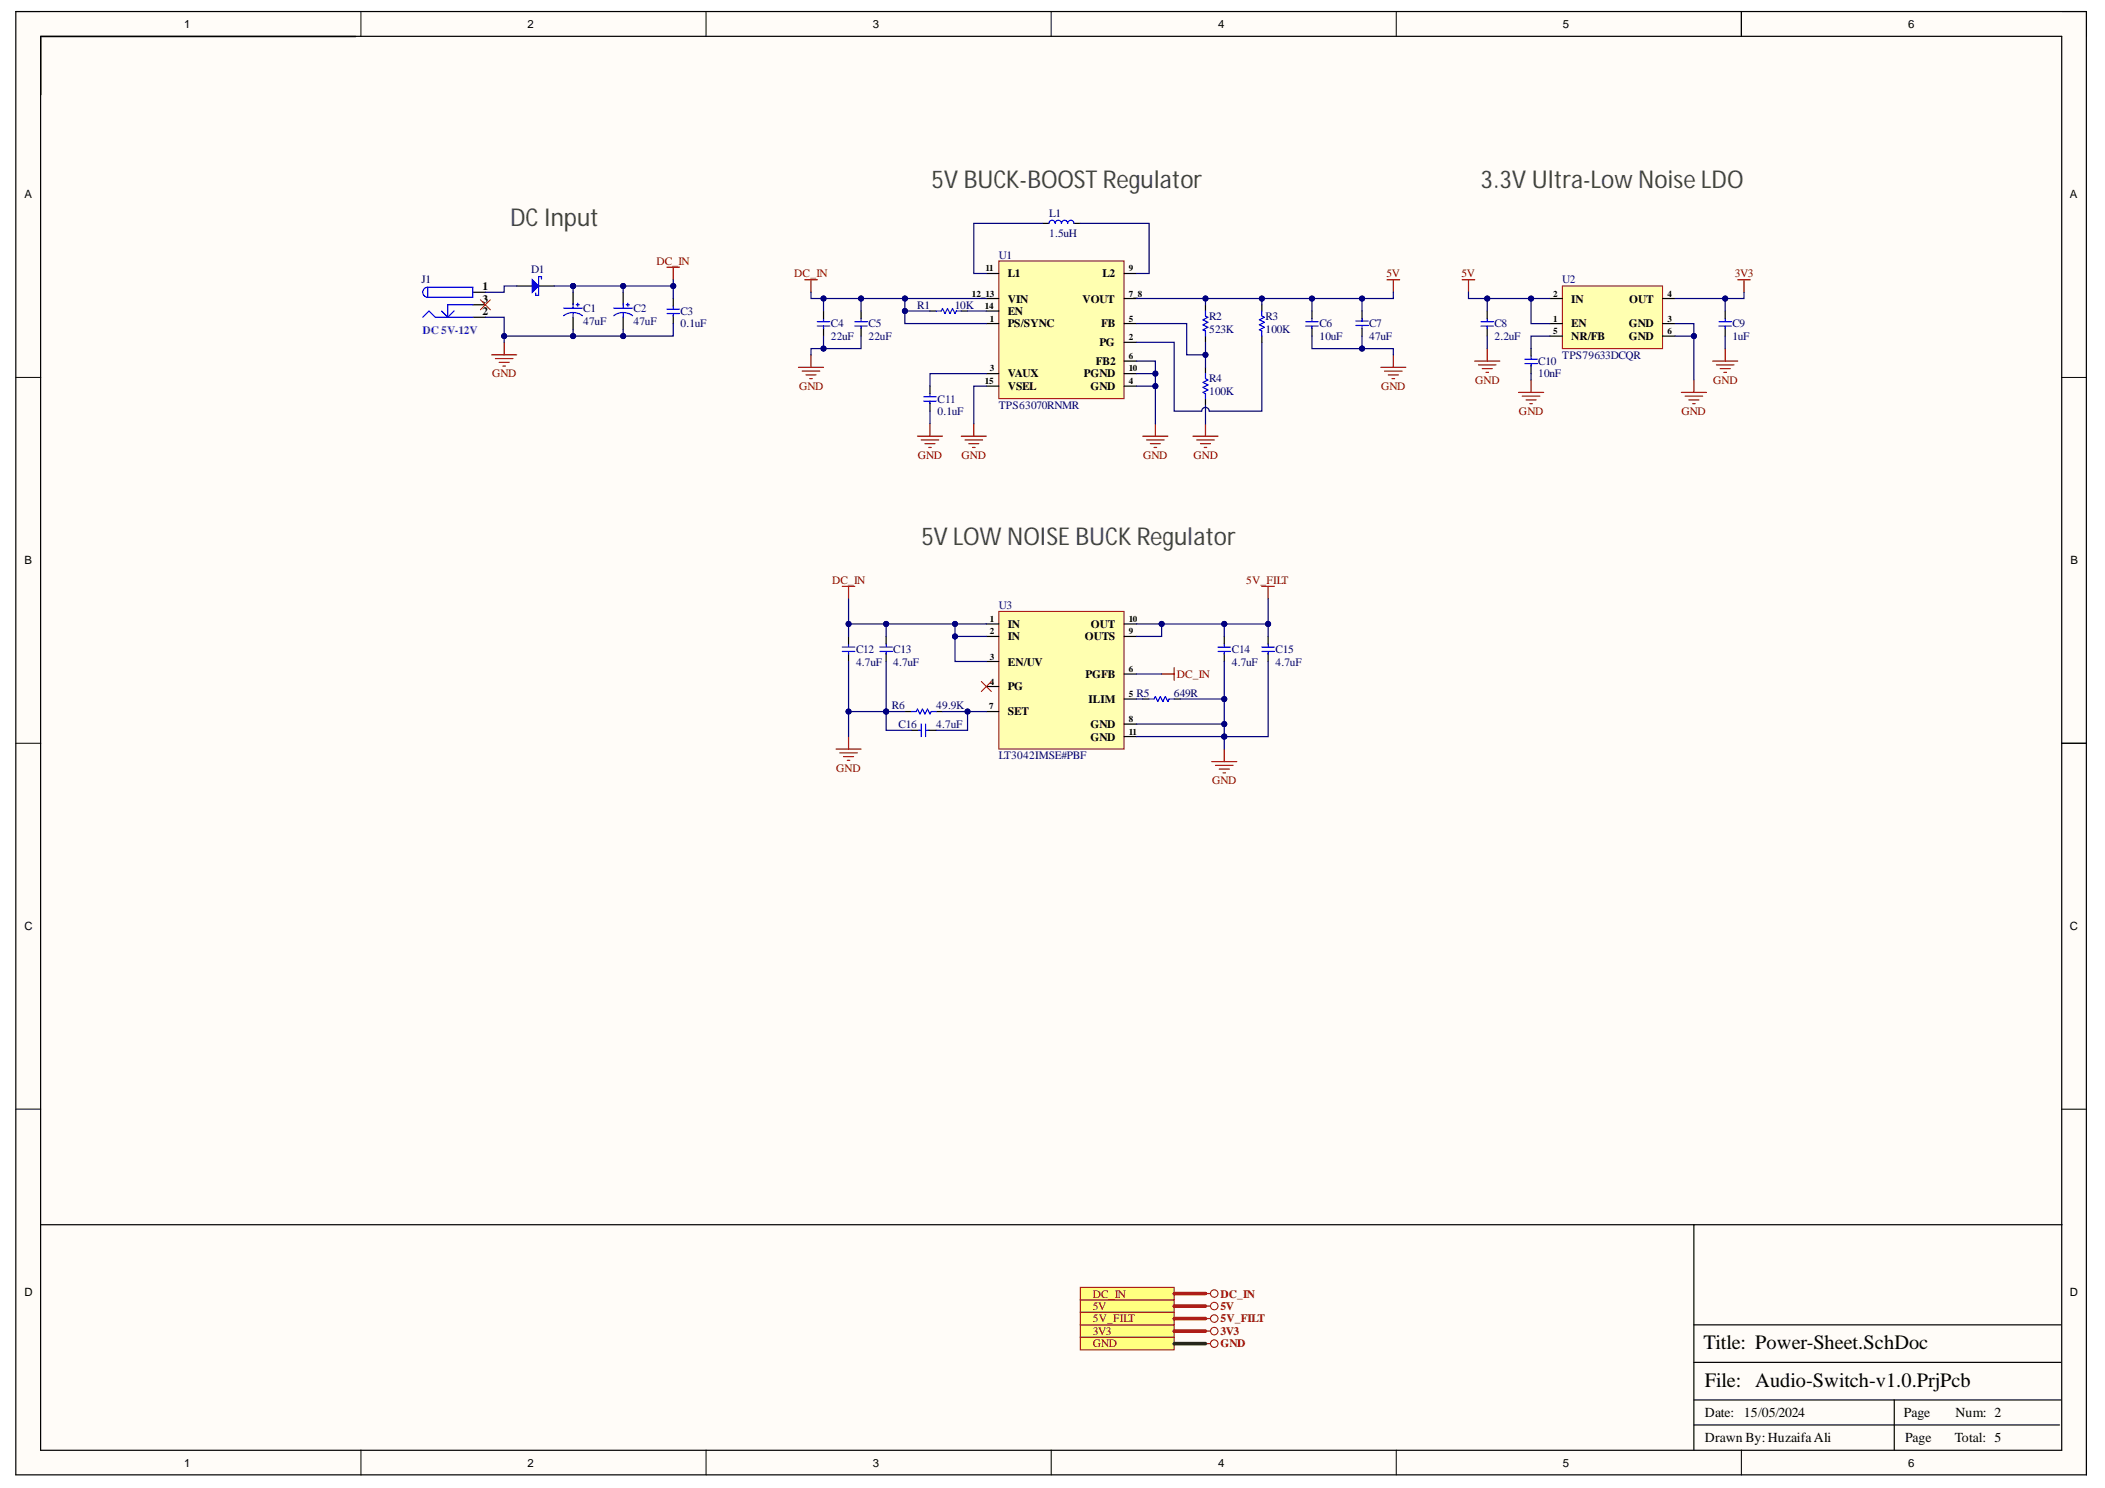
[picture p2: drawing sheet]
<svg xmlns="http://www.w3.org/2000/svg" width="297mm" height="210mm" viewBox="0 0 297 210" stroke-linecap="round" stroke-linejoin="round" font-family="sans-serif">
<defs><g id="words">
<g font-size="3.5" fill="#434343">
<text x="131.5" y="26.5">5V BUCK-BOOST Regulator</text>
<text x="208.9" y="26.5">3.3V Ultra-Low Noise LDO</text>
<text x="72" y="31.9">DC Input</text>
<text x="130" y="76.8">5V LOW NOISE BUCK Regulator</text>
</g>
<g font-size="2.9">
<text x="240.4" y="190.3">Title: Power-Sheet.SchDoc</text>
<text x="240.6" y="195.6">File: Audio-Switch-v1.0.PrjPcb</text>
</g>
<g font-size="1.9">
<text x="240.6" y="203.4">Drawn By:HuzaifaAli</text>
<text x="240.6" y="199.9">Date: 15/05/2024</text>
<text x="268.7" y="199.9">Page</text>
<text x="268.8" y="203.4">Page</text>
<text x="275.8" y="203.4">Total: 5</text>
<text x="275.9" y="199.9">Num: 2</text>
</g>
<g font-size="1.6">
<text x="26" y="4">1</text>
<text x="74.4" y="4">2</text>
<text x="123.2" y="4">3</text>
<text x="171.9" y="4">4</text>
<text x="220.5" y="4">5</text>
<text x="269.2" y="4">6</text>
<text x="3.5" y="28">A</text>
<text x="292.1" y="28">A</text>
<text x="68.1" y="40.9">1</text>
<text x="142.2" y="39.1">L1</text>
<text x="155.6" y="39.1">L2</text>
<text x="68.1" y="44.5">2</text>
<text x="68.1" y="42.7">3</text>
<text x="142.2" y="44.5">EN</text>
<text x="142.2" y="46.1">PS/SYNC</text>
<text x="142.2" y="42.7">VIN</text>
<text x="152.8" y="42.7">VOUT</text>
<text x="155.4" y="46.1">FB</text>
<text x="221.7" y="46.1">EN</text>
<text x="221.7" y="42.7">IN</text>
<text x="221.7" y="47.9">NR/FB</text>
<text x="229.8" y="46.1">GND</text>
<text x="229.8" y="47.9">GND</text>
<text x="229.9" y="42.7">OUT</text>
<text x="142.2" y="53.2">VAUX</text>
<text x="152.9" y="53.2">PGND</text>
<text x="154.6" y="51.5">FB2</text>
<text x="155.1" y="48.8">PG</text>
<text x="142.2" y="55">VSEL</text>
<text x="153.9" y="55">GND</text>
<text x="3.5" y="79.6">B</text>
<text x="292.2" y="79.6">B</text>
<text x="142.2" y="88.6">IN</text>
<text x="154" y="88.6">OUT</text>
<text x="142.2" y="90.3">IN</text>
<text x="142.2" y="93.9">EN/UV</text>
<text x="153.1" y="90.3">OUTS</text>
<text x="153.2" y="95.6">PGFB</text>
<text x="142.2" y="97.4">PG</text>
<text x="142.2" y="100.9">SET</text>
<text x="153.6" y="99.1">ILIM</text>
<text x="153.9" y="102.7">GND</text>
<text x="153.9" y="104.5">GND</text>
<text x="3.5" y="131.2">C</text>
<text x="292.1" y="131.2">C</text>
<text x="3.5" y="182.8">D</text>
<text x="292.1" y="182.8">D</text>
<text x="26" y="206.9">1</text>
<text x="74.4" y="206.9">2</text>
<text x="123.2" y="206.9">3</text>
<text x="171.9" y="206.9">4</text>
<text x="220.5" y="206.9">5</text>
<text x="269.2" y="206.9">6</text>
</g>
<g font-size="1.6" fill="#000080">
<text x="148" y="30.7">L1</text>
<text x="148" y="33.5">1.5uH</text>
<text x="59.5" y="40">J1</text>
<text x="74.9" y="38.5">D1</text>
<text x="140.9" y="36.5">U1</text>
<text x="220.4" y="40">U2</text>
<text x="82.3" y="44">C1</text>
<text x="82.3" y="45.8">47uF</text>
<text x="89.4" y="44">C2</text>
<text x="89.4" y="45.8">47uF</text>
<text x="96" y="44.5">C3</text>
<text x="96" y="46.1">0.1uF</text>
<text x="117.2" y="46.1">C4</text>
<text x="117.2" y="47.9">22uF</text>
<text x="122.6" y="46.1">C5</text>
<text x="122.6" y="47.9">22uF</text>
<text x="129.4" y="43.5">R1</text>
<text x="134.7" y="43.5">10K</text>
<text x="170.6" y="45.1">R2</text>
<text x="170.6" y="46.9">523K</text>
<text x="178.6" y="45.1">R3</text>
<text x="178.6" y="46.9">100K</text>
<text x="186.2" y="46.1">C6</text>
<text x="186.2" y="47.9">10uF</text>
<text x="193.2" y="46.1">C7</text>
<text x="193.2" y="47.9">47uF</text>
<text x="210.9" y="46.1">C8</text>
<text x="210.9" y="47.9">2.2uF</text>
<text x="244.5" y="46.1">C9</text>
<text x="244.5" y="47.9">1uF</text>
<text x="170.6" y="53.9">R4</text>
<text x="217.1" y="51.5">C10</text>
<text x="217.1" y="53.2">10nF</text>
<text x="220.4" y="50.6">TPS79633DCQR</text>
<text x="132.3" y="56.8">C11</text>
<text x="132.3" y="58.6">0.1uF</text>
<text x="140.9" y="57.6">TPS63070RNMR</text>
<text x="170.6" y="55.7">100K</text>
<text x="140.9" y="85.9">U3</text>
<text x="120.8" y="92.1">C12</text>
<text x="120.8" y="93.9">4.7uF</text>
<text x="126" y="92.1">C13</text>
<text x="126" y="93.9">4.7uF</text>
<text x="173.8" y="92.1">C14</text>
<text x="173.8" y="93.9">4.7uF</text>
<text x="180" y="92.1">C15</text>
<text x="180" y="93.9">4.7uF</text>
<text x="125.9" y="100.1">R6</text>
<text x="132.1" y="100.1">49.9K</text>
<text x="160.4" y="98.3">R5</text>
<text x="165.6" y="98.3">649R</text>
<text x="126.8" y="102.7">C16</text>
<text x="132.1" y="102.7">4.7uF</text>
<text x="140.9" y="107.1">LT3042IMSE#PBF</text>
</g>
<g font-size="1.6" fill="#800000">
<text x="92.6" y="37.4">DC_IN</text>
<text x="112.1" y="39.1">DC_IN</text>
<text x="195.7" y="39.1">5V</text>
<text x="206.2" y="39.1">5V</text>
<text x="244.8" y="39.1">3V3</text>
<text x="69.4" y="53.2">GND</text>
<text x="112.8" y="55">GND</text>
<text x="194.9" y="55">GND</text>
<text x="208.2" y="54.2">GND</text>
<text x="214.3" y="58.6">GND</text>
<text x="237.3" y="58.6">GND</text>
<text x="241.8" y="54.2">GND</text>
<text x="129.5" y="64.7">GND</text>
<text x="135.7" y="64.7">GND</text>
<text x="161.3" y="64.7">GND</text>
<text x="168.4" y="64.7">GND</text>
<text x="117.4" y="82.4">DC_IN</text>
<text x="175.9" y="82.4">5V_FILT</text>
<text x="166" y="95.6">DC_IN</text>
<text x="118" y="108.9">GND</text>
<text x="171" y="110.6">GND</text>
<text x="154.2" y="184.7">5V</text>
<text x="154.2" y="183.1">DC_IN</text>
<text x="172.2" y="184.7">5V</text>
<text x="172.2" y="183.1">DC_IN</text>
<text x="154.2" y="188.3">3V3</text>
<text x="154.2" y="190.1">GND</text>
<text x="154.2" y="186.5">5V_FILT</text>
<text x="172.2" y="188.3">3V3</text>
<text x="172.2" y="190.1">GND</text>
<text x="172.2" y="186.5">5V_FILT</text>
</g>
<text font-size="1.6" fill="#15c" x="59.6" y="47.1">DC 5V-12V</text>
<g font-size="1.3">
<text x="137.1" y="41.8">12_13</text>
<text x="139.1" y="38.3">11</text>
<text x="159.3" y="38.3">9</text>
<text x="159.3" y="41.8">7_8</text>
<text x="219.2" y="41.8">2</text>
<text x="235.3" y="41.8">4</text>
<text x="139" y="43.6">14</text>
<text x="139.7" y="45.4">1</text>
<text x="159.3" y="45.4">5</text>
<text x="219.2" y="45.4">1</text>
<text x="219.2" y="47.2">5</text>
<text x="235.3" y="45.4">3</text>
<text x="235.3" y="47.2">6</text>
<text x="139.7" y="52.4">3</text>
<text x="159.3" y="50.7">6</text>
<text x="159.3" y="48">2</text>
<text x="159.3" y="52.4">10</text>
<text x="139" y="54.2">15</text>
<text x="159.3" y="54.2">4</text>
<text x="139.7" y="87.7">1</text>
<text x="139.7" y="89.5">2</text>
<text x="159.3" y="87.7">10</text>
<text x="159.3" y="89.5">9</text>
<text x="139.7" y="93">3</text>
<text x="159.3" y="94.8">6</text>
<text x="139.6" y="100.1">7</text>
<text x="139.7" y="96.6">4</text>
<text x="159.3" y="98.4">5</text>
<text x="159.3" y="101.8">8</text>
<text x="159.3" y="103.6">11</text>
</g>
</g></defs>
<g fill="#fffcf8">
<path d="M2.2 1.6h292.2v206.5h-292.2z" fill-rule="evenodd"/>
<path d="M5.8 5.2h285.1v199.3h-285.1z" fill-rule="evenodd"/>
</g>
<g fill="none" stroke="#000" stroke-width=".14">
<path d="M2.2 1.6h3.6M50.9 1.6v3.6M99.6 1.6v3.6M148.3 1.6v3.6M197 1.6v3.6M245.7 1.6v3.6M290.9 1.6h3.5v3.6M2.2 53.2h3.6M290.9 53.2h3.5M2.2 104.8h3.6M290.9 104.8h3.5M2.2 156.5h3.6"/>
<path d="M290.9 156.5h3.5M50.9 204.5v3.6M99.6 204.5v3.6M148.3 204.5v3.6M197 204.5v3.6M245.7 204.5v3.6M294.4 204.5v3.6"/>
</g>
<g fill="none" stroke="#000" stroke-width=".17">
<path d="M2.2 1.6h292.2v206.4h-292.2zM5.7 5.1h285.2v199.5h-285.2zM50.2 5.2h-44.5v8.2M245.7 1.6v3.5M66.7 41.2h1.8M66.7 44.8h1.8M66.7 43h1.8M290.9 104.8h3.5M291 172.8h-52v31.7M239 197.5h51.8M239 192.2h51.8M239 186.9h51.8"/>
<path d="M267.3 197.5v7M239 201h51.6"/>
</g>
<path d="M59.7 44.8l.8-.9 .9 .9h5.3M60.4 40.5a.71 .71 0 0 0-.7 .7 .71 .71 0 0 0 .7 .7M60.4 40.5h6.3v1.4h-6.3M60.4 40.5v1.4M62.3 43.9l.9 .9M64.1 43.9l-.9 .9M66.7 43h-3.5v1.8" fill="none" stroke="#00f" stroke-width=".17"/>
<path d="M140.9 36.8h17.7v19.4h-17.7z" fill-rule="evenodd" fill="#ffffb0"/>
<path d="M140.9 36.8h17.7v19.4h-17.7z" fill="none" stroke="#800000" stroke-width=".14"/>
<g fill="none" stroke="#000" stroke-width=".17">
<path d="M139.2 38.6h1.7M158.6 38.6h1.8M72.9 40.3h2.2M76 40.3h2.2M80.9 41.2v1.8M80.9 44.8v1.7M95 42.1v1.1M95 44.5v1.1M139.2 43.9h1.7M139.2 45.6h1.7M139.2 42.1h1.7M139.2 54.5h1.7"/>
<path d="M139.2 52.7h1.7M158.6 45.6h1.8M158.6 42.1h1.8M158.6 54.5h1.8M158.6 50.9h1.8M158.6 48.3h1.8M158.6 52.7h1.8"/>
</g>
<path d="M94.1 37.7h1.8M95 37.7v1.8M69.4 50.1h3.5M69.9 50.6h2.5M70.4 51.1h1.5M71 51.6h.3M71.1 48.3v1.8" fill="none" stroke="#800000" stroke-width=".17"/>
<path d="M79.5 44.5a2.2 2.2 0 0 1 2.7 0M79.5 43.5h2.7M80.9 42.8v.7M80.9 44.1v.7M81.3 43h.4M81.5 42.8v.4M94.1 44.2h1.8M94.1 43.6h1.8M95 43.2v.3M95 44.2v.4" fill="none" stroke="#00f" stroke-width=".17"/>
<path d="M75.1 39.5l.9 .8-.9 .9z" fill="#00f"/>
<g fill="none" stroke="#00f" stroke-width=".17">
<path d="M75.1 39.5l.9 .8-.9 .9zM76 39v2.7h-.4v-.4M76 39h.4v.4M148 31.5a.44 .44 0 0 1 .5-.4 .44 .44 0 0 1 .4 .4 .44 .44 0 0 1 .4-.4 .44 .44 0 0 1 .5 .4 .44 .44 0 0 1 .4-.4 .44 .44 0 0 1 .5 .4 .44 .44 0 0 1 .4-.4 .44 .44 0 0 1 .5 .4M86.6 44.5a2.2 2.2 0 0 1 2.7 0M86.6 43.5h2.7M87.9 42.8v.7M87.9 44.1v.7M88.4 43h.4M88.6 42.8v.4M115.3 46h1.8M115.3 45.4h1.8"/>
<path d="M116.2 44.9v.4M116.2 46v.3M120.6 46h1.8M120.6 45.4h1.8M121.5 44.9v.4M121.5 46v.3M130.3 56.6h1.8M130.3 56h1.8M131.2 55.5v.4M131.2 56.6v.3M132.1 43.9h.7l.2-.4 .3 .7 .4-.7 .4 .7 .3-.7 .4 .7 .1-.3h.7M170.1 43.9v.7l.4 .2-.7 .3 .7 .4-.7 .3 .7 .4-.7 .3 .3 .2v.7"/>
<path d="M170.1 52.7v.7l.4 .2-.7 .3 .7 .4-.7 .3 .7 .4-.7 .4 .3 .1v.7M191.3 45.3h1.8M191.3 45.9h1.8M192.2 44.9v.4M192.2 46v.3"/>
</g>
<g fill="none" stroke="#000" stroke-width=".17">
<path d="M147.1 31.5h.9M151.6 31.5h.8M87.9 41.2v1.8M87.9 44.8v1.7M116.2 43.9v1M116.2 46.3v1.1M121.5 43.9v1M121.5 46.3v1.1M131.2 43.9h.9M131.2 54.5v1M131.2 56.9v1.1M135.6 43.9h.9"/>
<path d="M170.1 43v.9M170.1 47.4v.9M170.1 51.8v.9M170.1 56.2v.9M192.2 43.9v1.1M192.2 46.3v1.1"/>
</g>
<g fill="none" stroke="#800000" stroke-width=".17">
<path d="M113.6 39.5h1.7M114.4 39.5v1.7M195.7 39.5h1.8M196.6 39.5v1.7M112.7 51.8h3.5M113.2 52.4h2.5M113.7 52.9h1.4M114.3 53.4h.3M114.4 50.1v1.7M131.2 59.8v1.7M137.4 59.8v1.7M163 59.8v1.7"/>
<path d="M170.1 59.8v1.7M194.8 51.8h3.6M195.4 52.4h2.5M195.9 52.9h1.4M196.4 53.4h.4M196.6 50.1v1.7M129.5 61.5h3.5M130 62.1h2.5M130.5 62.6h1.4M131.1 63.1h.3M135.6 61.5h3.6M136.2 62.1h2.5"/>
<path d="M136.7 62.6h1.4M137.2 63.1h.4M161.3 61.5h3.5M161.8 62.1h2.5M162.3 62.6h1.4M162.9 63.1h.3M168.3 61.5h3.6M168.9 62.1h2.4M169.4 62.6h1.4M169.9 63.1h.4"/>
</g>
<path d="M220.5 40.3h14.1v8.9h-14.1z" fill-rule="evenodd" fill="#ffffb0"/>
<path d="M220.5 40.3h14.1v8.9h-14.1z" fill="none" stroke="#800000" stroke-width=".14"/>
<path d="M209.9 43.9v1M209.9 46.3v1.1M216 49.2v1M216 51.6v1.1M218.7 45.6h1.8M218.7 42.1h1.8M218.7 47.4h1.8M234.6 45.6h1.8M234.6 42.1h1.8M234.6 47.4h1.8M243.4 43.9v1M243.4 46.3v1.1" fill="none" stroke="#000" stroke-width=".17"/>
<g fill="none" stroke="#800000" stroke-width=".17">
<path d="M206.3 39.5h1.8M207.2 39.5v1.7M245.2 39.5h1.8M246.1 39.5v1.7M208.1 50.9h3.5M208.6 51.5h2.5M209.2 52h1.4M209.7 52.5h.3M209.9 49.2v1.7M214.3 55.4h3.5M214.8 55.9h2.5M215.4 56.4h1.4"/>
<path d="M215.9 56.9h.3M216 53.6v1.8M237.3 55.4h3.5M237.8 55.9h2.5M238.3 56.4h1.4M238.8 56.9h.4M239 53.6v1.8M241.7 50.9h3.5M242.2 51.5h2.5M242.7 52h1.5M243.3 52.5h.3M243.4 49.2v1.7"/>
</g>
<path d="M209 46h1.8M209 45.4h1.8M209.9 44.9v.4M209.9 46v.3M215.2 51.3h1.7M215.2 50.7h1.7M216 50.2v.4M216 51.3v.3M242.6 46h1.7M242.6 45.4h1.7M243.4 44.9v.4M243.4 46v.3" fill="none" stroke="#00f" stroke-width=".17"/>
<path d="M67.8 42.3l1.4 1.4M69.2 42.3l-1.4 1.4" fill="none" stroke="#f00" stroke-width=".14"/>
<path d="M152.4 186.9h13.3v1.8h-13.3z" fill-rule="evenodd" fill="#ffff80"/>
<g fill="none" stroke="#800000" stroke-width=".14">
<path d="M152.4 186.9h13.3v1.8h-13.3z"/>
<circle cx="171.3" cy="187.8" r=".53"/>
</g>
<path d="M170.1 187.8h.7" fill="none" stroke="#800000" stroke-width=".17"/>
<path d="M152.4 183.4h13.3v1.7h-13.3z" fill-rule="evenodd" fill="#ffff80"/>
<g fill="none" stroke="#800000" stroke-width=".14">
<path d="M152.4 183.4h13.3v1.7h-13.3z"/>
<circle cx="171.3" cy="184.2" r=".53"/>
</g>
<path d="M170.1 184.2h.7" fill="none" stroke="#800000" stroke-width=".17"/>
<path d="M152.4 188.7h13.3v1.7h-13.3z" fill-rule="evenodd" fill="#ffff80"/>
<g fill="none" stroke="#800000" stroke-width=".14">
<path d="M152.4 188.7h13.3v1.7h-13.3z"/>
<circle cx="171.3" cy="189.5" r=".53"/>
</g>
<path d="M170.1 189.5h.7" fill="none" stroke="#800000" stroke-width=".17"/>
<path d="M140.9 86.3h17.7v19.4h-17.7z" fill-rule="evenodd" fill="#ffffb0"/>
<path d="M140.9 86.3h17.7v19.4h-17.7z" fill="none" stroke="#800000" stroke-width=".14"/>
<g fill="none" stroke="#000" stroke-width=".17">
<path d="M139.2 88h1.7M139.2 89.8h1.7M139.2 93.3h1.7M139.2 96.8h1.7M158.6 88h1.8M158.6 89.8h1.8M158.6 95.1h1.8M158.6 98.6h1.8M161.3 98.6h.9M165.7 98.6h.9M127.7 100.4h.9M132.1 100.4h.9"/>
<path d="M139.2 100.4h1.7M158.6 102.1h1.8M158.6 103.9h1.8"/>
</g>
<g fill="none" stroke="#800000" stroke-width=".17">
<path d="M118.9 82.7h1.7M119.7 82.7v1.8M163.9 95.1h1.8M165.7 94.2v1.8M178.1 82.7h1.7M178.9 82.7v1.8M118 105.7h3.5M118.5 106.2h2.5M119 106.7h1.4M119.6 107.3h.3M119.7 103.9v1.8M171 107.4h3.5"/>
<path d="M171.5 108h2.5M172.1 108.5h1.4M172.6 109h.3M172.8 105.7v1.7"/>
</g>
<path d="M138.5 96.1l1.4 1.4M139.9 96.1l-1.4 1.4" fill="none" stroke="#f00" stroke-width=".14"/>
<path d="M162.2 98.6h.7l.1-.3 .4 .7 .3-.7 .4 .7 .4-.7 .3 .7 .2-.4h.7M128.6 100.4h.7l.2-.4 .3 .7 .4-.7 .3 .7 .4-.7 .3 .7 .2-.3h.7" fill="none" stroke="#00f" stroke-width=".17"/>
<path d="M152.4 185.1h13.3v1.8h-13.3z" fill-rule="evenodd" fill="#ffff80"/>
<g fill="none" stroke="#800000" stroke-width=".14">
<path d="M152.4 185.1h13.3v1.8h-13.3z"/>
<circle cx="171.3" cy="186" r=".53"/>
</g>
<path d="M170.1 186h.7" fill="none" stroke="#800000" stroke-width=".17"/>
<path d="M152.4 181.6h13.3v1.8h-13.3z" fill-rule="evenodd" fill="#ffff80"/>
<g fill="none" stroke="#800000" stroke-width=".14">
<path d="M152.4 181.6h13.3v1.8h-13.3z"/>
<circle cx="171.3" cy="182.5" r=".53"/>
</g>
<path d="M170.1 182.5h.7" fill="none" stroke="#800000" stroke-width=".17"/>
<g fill="none" stroke="#000" stroke-width=".17">
<path d="M185.1 43.9v1M185.1 46.3v1.1M119.7 89.8v1M119.7 92.2v1.1M125 89.8v1M125 92.2v1.1M172.8 89.8v1M172.8 92.2v1.1M178.9 89.8v1M178.9 92.2v1.1M128.6 103h1.1M131.1 103h1"/>
<path d="M5.8 172.8h233.2"/>
</g>
<g fill="none" stroke="#00f" stroke-width=".17">
<path d="M184.2 46h1.8M184.2 45.4h1.8M185.1 44.9v.4M185.1 46v.3M118.9 91.9h1.7M118.9 91.3h1.7M119.7 90.8v.4M119.7 91.9v.4M124.2 91.9h1.7M124.2 91.3h1.7M125 90.8v.4M125 91.9v.4"/>
<path d="M171.9 91.9h1.7M171.9 91.3h1.7M172.8 90.8v.4M172.8 91.9v.4M178.1 91.9h1.7M178.1 91.3h1.7M178.9 90.8v.4M178.9 91.9v.4M129.6 103h.4M130 102.1v1.8M130.6 102.1v1.8M130.7 103h.4"/>
</g>
<path d="M80.9 46.5v.9" fill="none" stroke="#000080" stroke-width=".17"/>
<circle cx="80.9" cy="47.4" r=".35" fill="#000080"/>
<circle cx="80.9" cy="47.4" r=".35" fill="none" stroke="#000080" stroke-width=".14"/>
<path d="M80.9 40.3v.9" fill="none" stroke="#000080" stroke-width=".17"/>
<circle cx="80.9" cy="40.3" r=".35" fill="#000080"/>
<circle cx="80.9" cy="40.3" r=".35" fill="none" stroke="#000080" stroke-width=".14"/>
<path d="M95 39.5v.8" fill="none" stroke="#000080" stroke-width=".17"/>
<circle cx="95" cy="40.3" r=".35" fill="#000080"/>
<circle cx="95" cy="40.3" r=".35" fill="none" stroke="#000080" stroke-width=".14"/>
<path d="M72.9 40.3h-1.8v.9h-2.6M78.2 40.3h2.7" fill="none" stroke="#000080" stroke-width=".17"/>
<circle cx="80.9" cy="40.3" r=".35" fill="#000080"/>
<circle cx="80.9" cy="40.3" r=".35" fill="none" stroke="#000080" stroke-width=".14"/>
<path d="M80.9 40.3h14.1v1.8" fill="none" stroke="#000080" stroke-width=".17"/>
<circle cx="80.9" cy="40.3" r=".35" fill="#000080"/>
<circle cx="80.9" cy="40.3" r=".35" fill="none" stroke="#000080" stroke-width=".14"/>
<circle cx="87.9" cy="40.3" r=".35" fill="#000080"/>
<circle cx="87.9" cy="40.3" r=".35" fill="none" stroke="#000080" stroke-width=".14"/>
<circle cx="95" cy="40.3" r=".35" fill="#000080"/>
<circle cx="95" cy="40.3" r=".35" fill="none" stroke="#000080" stroke-width=".14"/>
<path d="M68.5 44.8h2.6v3.5" fill="none" stroke="#000080" stroke-width=".17"/>
<circle cx="71.1" cy="47.4" r=".35" fill="#000080"/>
<circle cx="71.1" cy="47.4" r=".35" fill="none" stroke="#000080" stroke-width=".14"/>
<path d="M95 45.6v1.8h-23.9" fill="none" stroke="#000080" stroke-width=".17"/>
<circle cx="87.9" cy="47.4" r=".35" fill="#000080"/>
<circle cx="87.9" cy="47.4" r=".35" fill="none" stroke="#000080" stroke-width=".14"/>
<circle cx="80.9" cy="47.4" r=".35" fill="#000080"/>
<circle cx="80.9" cy="47.4" r=".35" fill="none" stroke="#000080" stroke-width=".14"/>
<circle cx="71.1" cy="47.4" r=".35" fill="#000080"/>
<circle cx="71.1" cy="47.4" r=".35" fill="none" stroke="#000080" stroke-width=".14"/>
<path d="M87.9 40.3v.9" fill="none" stroke="#000080" stroke-width=".17"/>
<circle cx="87.9" cy="40.3" r=".35" fill="#000080"/>
<circle cx="87.9" cy="40.3" r=".35" fill="none" stroke="#000080" stroke-width=".14"/>
<path d="M87.9 46.5v.9" fill="none" stroke="#000080" stroke-width=".17"/>
<circle cx="87.9" cy="47.4" r=".35" fill="#000080"/>
<circle cx="87.9" cy="47.4" r=".35" fill="none" stroke="#000080" stroke-width=".14"/>
<path d="M147.1 31.5h-9.7v7.1h1.8M152.4 31.5h9.8v7.1h-1.8M127.7 42.1v1.8h3.5M136.5 43.9h2.7" fill="none" stroke="#000080" stroke-width=".17"/>
<circle cx="127.7" cy="43.9" r=".35" fill="#000080"/>
<circle cx="127.7" cy="43.9" r=".35" fill="none" stroke="#000080" stroke-width=".14"/>
<circle cx="127.7" cy="42.1" r=".35" fill="#000080"/>
<circle cx="127.7" cy="42.1" r=".35" fill="none" stroke="#000080" stroke-width=".14"/>
<path d="M127.7 43.9v1.7h11.5" fill="none" stroke="#000080" stroke-width=".17"/>
<circle cx="127.7" cy="43.9" r=".35" fill="#000080"/>
<circle cx="127.7" cy="43.9" r=".35" fill="none" stroke="#000080" stroke-width=".14"/>
<path d="M114.4 41.2v.9h24.8" fill="none" stroke="#000080" stroke-width=".17"/>
<circle cx="127.7" cy="42.1" r=".35" fill="#000080"/>
<circle cx="127.7" cy="42.1" r=".35" fill="none" stroke="#000080" stroke-width=".14"/>
<circle cx="121.5" cy="42.1" r=".35" fill="#000080"/>
<circle cx="121.5" cy="42.1" r=".35" fill="none" stroke="#000080" stroke-width=".14"/>
<circle cx="116.2" cy="42.1" r=".35" fill="#000080"/>
<circle cx="116.2" cy="42.1" r=".35" fill="none" stroke="#000080" stroke-width=".14"/>
<path d="M116.2 42.1v1.8" fill="none" stroke="#000080" stroke-width=".17"/>
<circle cx="116.2" cy="42.1" r=".35" fill="#000080"/>
<circle cx="116.2" cy="42.1" r=".35" fill="none" stroke="#000080" stroke-width=".14"/>
<path d="M121.5 42.1v1.8" fill="none" stroke="#000080" stroke-width=".17"/>
<circle cx="121.5" cy="42.1" r=".35" fill="#000080"/>
<circle cx="121.5" cy="42.1" r=".35" fill="none" stroke="#000080" stroke-width=".14"/>
<path d="M121.5 47.4v1.8h-7.1v.9" fill="none" stroke="#000080" stroke-width=".17"/>
<circle cx="116.2" cy="49.2" r=".35" fill="#000080"/>
<circle cx="116.2" cy="49.2" r=".35" fill="none" stroke="#000080" stroke-width=".14"/>
<path d="M116.2 47.4v1.8" fill="none" stroke="#000080" stroke-width=".17"/>
<circle cx="116.2" cy="49.2" r=".35" fill="#000080"/>
<circle cx="116.2" cy="49.2" r=".35" fill="none" stroke="#000080" stroke-width=".14"/>
<path d="M131.2 58v1.8M139.2 52.7h-8v1.8M139.2 54.5h-1.8v5.3M160.4 52.7h2.6v7.1" fill="none" stroke="#000080" stroke-width=".17"/>
<circle cx="163" cy="52.7" r=".35" fill="#000080"/>
<circle cx="163" cy="52.7" r=".35" fill="none" stroke="#000080" stroke-width=".14"/>
<circle cx="163" cy="54.5" r=".35" fill="#000080"/>
<circle cx="163" cy="54.5" r=".35" fill="none" stroke="#000080" stroke-width=".14"/>
<path d="M160.4 54.5h2.6" fill="none" stroke="#000080" stroke-width=".17"/>
<circle cx="163" cy="54.5" r=".35" fill="#000080"/>
<circle cx="163" cy="54.5" r=".35" fill="none" stroke="#000080" stroke-width=".14"/>
<path d="M196.6 41.2v.9h-36.2" fill="none" stroke="#000080" stroke-width=".17"/>
<circle cx="170.1" cy="42.1" r=".35" fill="#000080"/>
<circle cx="170.1" cy="42.1" r=".35" fill="none" stroke="#000080" stroke-width=".14"/>
<circle cx="178.1" cy="42.1" r=".35" fill="#000080"/>
<circle cx="178.1" cy="42.1" r=".35" fill="none" stroke="#000080" stroke-width=".14"/>
<circle cx="185.1" cy="42.1" r=".35" fill="#000080"/>
<circle cx="185.1" cy="42.1" r=".35" fill="none" stroke="#000080" stroke-width=".14"/>
<circle cx="192.2" cy="42.1" r=".35" fill="#000080"/>
<circle cx="192.2" cy="42.1" r=".35" fill="none" stroke="#000080" stroke-width=".14"/>
<path d="M170.1 42.1v.9" fill="none" stroke="#000080" stroke-width=".17"/>
<circle cx="170.1" cy="42.1" r=".35" fill="#000080"/>
<circle cx="170.1" cy="42.1" r=".35" fill="none" stroke="#000080" stroke-width=".14"/>
<path d="M170.1 48.3v3.5M170.1 57.1v2.7" fill="none" stroke="#000080" stroke-width=".17"/>
<circle cx="170.1" cy="50.1" r=".35" fill="#000080"/>
<circle cx="170.1" cy="50.1" r=".35" fill="none" stroke="#000080" stroke-width=".14"/>
<path d="M160.4 45.6h7.1v4.5h2.6" fill="none" stroke="#000080" stroke-width=".17"/>
<circle cx="170.1" cy="50.1" r=".35" fill="#000080"/>
<circle cx="170.1" cy="50.1" r=".35" fill="none" stroke="#000080" stroke-width=".14"/>
<path d="M160.4 50.9h2.6v1.8" fill="none" stroke="#000080" stroke-width=".17"/>
<circle cx="163" cy="52.7" r=".35" fill="#000080"/>
<circle cx="163" cy="52.7" r=".35" fill="none" stroke="#000080" stroke-width=".14"/>
<path d="M160.4 48.3h5.3v9.7h3.9a.53 .53 0 0 1 .5-.5 .53 .53 0 0 1 .5 .5h7.5v-9.7M178.1 42.1v.9" fill="none" stroke="#000080" stroke-width=".17"/>
<circle cx="178.1" cy="42.1" r=".35" fill="#000080"/>
<circle cx="178.1" cy="42.1" r=".35" fill="none" stroke="#000080" stroke-width=".14"/>
<path d="M185.1 42.1v1.8" fill="none" stroke="#000080" stroke-width=".17"/>
<circle cx="185.1" cy="42.1" r=".35" fill="#000080"/>
<circle cx="185.1" cy="42.1" r=".35" fill="none" stroke="#000080" stroke-width=".14"/>
<path d="M192.2 42.1v1.8" fill="none" stroke="#000080" stroke-width=".17"/>
<circle cx="192.2" cy="42.1" r=".35" fill="#000080"/>
<circle cx="192.2" cy="42.1" r=".35" fill="none" stroke="#000080" stroke-width=".14"/>
<path d="M185.1 47.4v1.8h11.5v.9" fill="none" stroke="#000080" stroke-width=".17"/>
<circle cx="192.2" cy="49.2" r=".35" fill="#000080"/>
<circle cx="192.2" cy="49.2" r=".35" fill="none" stroke="#000080" stroke-width=".14"/>
<path d="M192.2 47.4v1.8" fill="none" stroke="#000080" stroke-width=".17"/>
<circle cx="192.2" cy="49.2" r=".35" fill="#000080"/>
<circle cx="192.2" cy="49.2" r=".35" fill="none" stroke="#000080" stroke-width=".14"/>
<path d="M216 52.7v.9M218.7 47.4h-2.7v1.8M236.4 45.6h2.6v8" fill="none" stroke="#000080" stroke-width=".17"/>
<circle cx="239" cy="47.4" r=".35" fill="#000080"/>
<circle cx="239" cy="47.4" r=".35" fill="none" stroke="#000080" stroke-width=".14"/>
<path d="M236.4 47.4h2.6" fill="none" stroke="#000080" stroke-width=".17"/>
<circle cx="239" cy="47.4" r=".35" fill="#000080"/>
<circle cx="239" cy="47.4" r=".35" fill="none" stroke="#000080" stroke-width=".14"/>
<path d="M209.9 42.1v1.8" fill="none" stroke="#000080" stroke-width=".17"/>
<circle cx="209.9" cy="42.1" r=".35" fill="#000080"/>
<circle cx="209.9" cy="42.1" r=".35" fill="none" stroke="#000080" stroke-width=".14"/>
<path d="M207.2 41.2v.9h11.5" fill="none" stroke="#000080" stroke-width=".17"/>
<circle cx="216.1" cy="42.1" r=".35" fill="#000080"/>
<circle cx="216.1" cy="42.1" r=".35" fill="none" stroke="#000080" stroke-width=".14"/>
<circle cx="209.9" cy="42.1" r=".35" fill="#000080"/>
<circle cx="209.9" cy="42.1" r=".35" fill="none" stroke="#000080" stroke-width=".14"/>
<path d="M209.9 47.4v1.8M246.1 41.2v.9h-9.7" fill="none" stroke="#000080" stroke-width=".17"/>
<circle cx="243.4" cy="42.1" r=".35" fill="#000080"/>
<circle cx="243.4" cy="42.1" r=".35" fill="none" stroke="#000080" stroke-width=".14"/>
<path d="M243.4 42.1v1.8" fill="none" stroke="#000080" stroke-width=".17"/>
<circle cx="243.4" cy="42.1" r=".35" fill="#000080"/>
<circle cx="243.4" cy="42.1" r=".35" fill="none" stroke="#000080" stroke-width=".14"/>
<path d="M216 42.1v3.5h2.7M243.4 47.4v1.8" fill="none" stroke="#000080" stroke-width=".17"/>
<circle cx="216.1" cy="42.1" r=".35" fill="#000080"/>
<circle cx="216.1" cy="42.1" r=".35" fill="none" stroke="#000080" stroke-width=".14"/>
<path d="M165.7 187.8h4.4M165.7 184.2h4.4" fill="none" stroke="#f00" stroke-width=".51"/>
<path d="M165.7 189.5h4.4" fill="none" stroke="#274e13" stroke-width=".51"/>
<path d="M134.8 88v1.8h4.4" fill="none" stroke="#000080" stroke-width=".17"/>
<circle cx="134.8" cy="89.8" r=".35" fill="#000080"/>
<circle cx="134.8" cy="89.8" r=".35" fill="none" stroke="#000080" stroke-width=".14"/>
<circle cx="134.8" cy="88" r=".35" fill="#000080"/>
<circle cx="134.8" cy="88" r=".35" fill="none" stroke="#000080" stroke-width=".14"/>
<path d="M119.7 88v1.8" fill="none" stroke="#000080" stroke-width=".17"/>
<circle cx="119.7" cy="88" r=".35" fill="#000080"/>
<circle cx="119.7" cy="88" r=".35" fill="none" stroke="#000080" stroke-width=".14"/>
<path d="M134.8 89.8v3.5h4.4" fill="none" stroke="#000080" stroke-width=".17"/>
<circle cx="134.8" cy="89.8" r=".35" fill="#000080"/>
<circle cx="134.8" cy="89.8" r=".35" fill="none" stroke="#000080" stroke-width=".14"/>
<path d="M119.7 93.3v10.6" fill="none" stroke="#000080" stroke-width=".17"/>
<circle cx="119.7" cy="100.4" r=".35" fill="#000080"/>
<circle cx="119.7" cy="100.4" r=".35" fill="none" stroke="#000080" stroke-width=".14"/>
<path d="M160.4 95.1h3.5M160.4 98.6h.9M133 100.4h6.2" fill="none" stroke="#000080" stroke-width=".17"/>
<circle cx="136.5" cy="100.4" r=".35" fill="#000080"/>
<circle cx="136.5" cy="100.4" r=".35" fill="none" stroke="#000080" stroke-width=".14"/>
<path d="M136.5 100.4v2.6h-4.4" fill="none" stroke="#000080" stroke-width=".17"/>
<circle cx="136.5" cy="100.4" r=".35" fill="#000080"/>
<circle cx="136.5" cy="100.4" r=".35" fill="none" stroke="#000080" stroke-width=".14"/>
<path d="M125 100.4v2.6h3.6" fill="none" stroke="#000080" stroke-width=".17"/>
<circle cx="125" cy="100.4" r=".35" fill="#000080"/>
<circle cx="125" cy="100.4" r=".35" fill="none" stroke="#000080" stroke-width=".14"/>
<path d="M160.4 88h3.5v1.8h-3.5" fill="none" stroke="#000080" stroke-width=".17"/>
<circle cx="163.9" cy="88" r=".35" fill="#000080"/>
<circle cx="163.9" cy="88" r=".35" fill="none" stroke="#000080" stroke-width=".14"/>
<path d="M178.9 84.5v3.5h-15" fill="none" stroke="#000080" stroke-width=".17"/>
<circle cx="163.9" cy="88" r=".35" fill="#000080"/>
<circle cx="163.9" cy="88" r=".35" fill="none" stroke="#000080" stroke-width=".14"/>
<circle cx="172.8" cy="88" r=".35" fill="#000080"/>
<circle cx="172.8" cy="88" r=".35" fill="none" stroke="#000080" stroke-width=".14"/>
<circle cx="178.9" cy="88" r=".35" fill="#000080"/>
<circle cx="178.9" cy="88" r=".35" fill="none" stroke="#000080" stroke-width=".14"/>
<path d="M172.8 93.3v10.6" fill="none" stroke="#000080" stroke-width=".17"/>
<circle cx="172.8" cy="98.6" r=".35" fill="#000080"/>
<circle cx="172.8" cy="98.6" r=".35" fill="none" stroke="#000080" stroke-width=".14"/>
<circle cx="172.8" cy="102.1" r=".35" fill="#000080"/>
<circle cx="172.8" cy="102.1" r=".35" fill="none" stroke="#000080" stroke-width=".14"/>
<circle cx="172.8" cy="103.9" r=".35" fill="#000080"/>
<circle cx="172.8" cy="103.9" r=".35" fill="none" stroke="#000080" stroke-width=".14"/>
<path d="M160.4 103.9h12.4v1.8" fill="none" stroke="#000080" stroke-width=".17"/>
<circle cx="172.8" cy="103.9" r=".35" fill="#000080"/>
<circle cx="172.8" cy="103.9" r=".35" fill="none" stroke="#000080" stroke-width=".14"/>
<path d="M160.4 102.1h12.4" fill="none" stroke="#000080" stroke-width=".17"/>
<circle cx="172.8" cy="102.1" r=".35" fill="#000080"/>
<circle cx="172.8" cy="102.1" r=".35" fill="none" stroke="#000080" stroke-width=".14"/>
<path d="M166.6 98.6h6.2" fill="none" stroke="#000080" stroke-width=".17"/>
<circle cx="172.8" cy="98.6" r=".35" fill="#000080"/>
<circle cx="172.8" cy="98.6" r=".35" fill="none" stroke="#000080" stroke-width=".14"/>
<path d="M178.9 93.3v10.6h-6.1" fill="none" stroke="#000080" stroke-width=".17"/>
<circle cx="172.8" cy="103.9" r=".35" fill="#000080"/>
<circle cx="172.8" cy="103.9" r=".35" fill="none" stroke="#000080" stroke-width=".14"/>
<path d="M172.8 88v1.8" fill="none" stroke="#000080" stroke-width=".17"/>
<circle cx="172.8" cy="88" r=".35" fill="#000080"/>
<circle cx="172.8" cy="88" r=".35" fill="none" stroke="#000080" stroke-width=".14"/>
<path d="M178.9 88v1.8" fill="none" stroke="#000080" stroke-width=".17"/>
<circle cx="178.9" cy="88" r=".35" fill="#000080"/>
<circle cx="178.9" cy="88" r=".35" fill="none" stroke="#000080" stroke-width=".14"/>
<path d="M119.7 100.4h8" fill="none" stroke="#000080" stroke-width=".17"/>
<circle cx="119.7" cy="100.4" r=".35" fill="#000080"/>
<circle cx="119.7" cy="100.4" r=".35" fill="none" stroke="#000080" stroke-width=".14"/>
<circle cx="125" cy="100.4" r=".35" fill="#000080"/>
<circle cx="125" cy="100.4" r=".35" fill="none" stroke="#000080" stroke-width=".14"/>
<path d="M119.7 84.5v3.5h19.5" fill="none" stroke="#000080" stroke-width=".17"/>
<circle cx="119.7" cy="88" r=".35" fill="#000080"/>
<circle cx="119.7" cy="88" r=".35" fill="none" stroke="#000080" stroke-width=".14"/>
<circle cx="125" cy="88" r=".35" fill="#000080"/>
<circle cx="125" cy="88" r=".35" fill="none" stroke="#000080" stroke-width=".14"/>
<circle cx="134.8" cy="88" r=".35" fill="#000080"/>
<circle cx="134.8" cy="88" r=".35" fill="none" stroke="#000080" stroke-width=".14"/>
<path d="M125 93.3v7.1" fill="none" stroke="#000080" stroke-width=".17"/>
<circle cx="125" cy="100.4" r=".35" fill="#000080"/>
<circle cx="125" cy="100.4" r=".35" fill="none" stroke="#000080" stroke-width=".14"/>
<path d="M125 88v1.8" fill="none" stroke="#000080" stroke-width=".17"/>
<circle cx="125" cy="88" r=".35" fill="#000080"/>
<circle cx="125" cy="88" r=".35" fill="none" stroke="#000080" stroke-width=".14"/>
<path d="M165.7 186h4.4M165.7 182.5h4.4" fill="none" stroke="#f00" stroke-width=".51"/>
<path d="M178.1 43v.9M178.1 47.4v.9" fill="none" stroke="#000" stroke-width=".17"/>
<path d="M178.1 43.9v.7l.3 .2-.7 .3 .7 .4-.7 .3 .7 .4-.7 .3 .4 .2v.7" fill="none" stroke="#00f" stroke-width=".17"/>
<use href="#words"/>
</svg>
